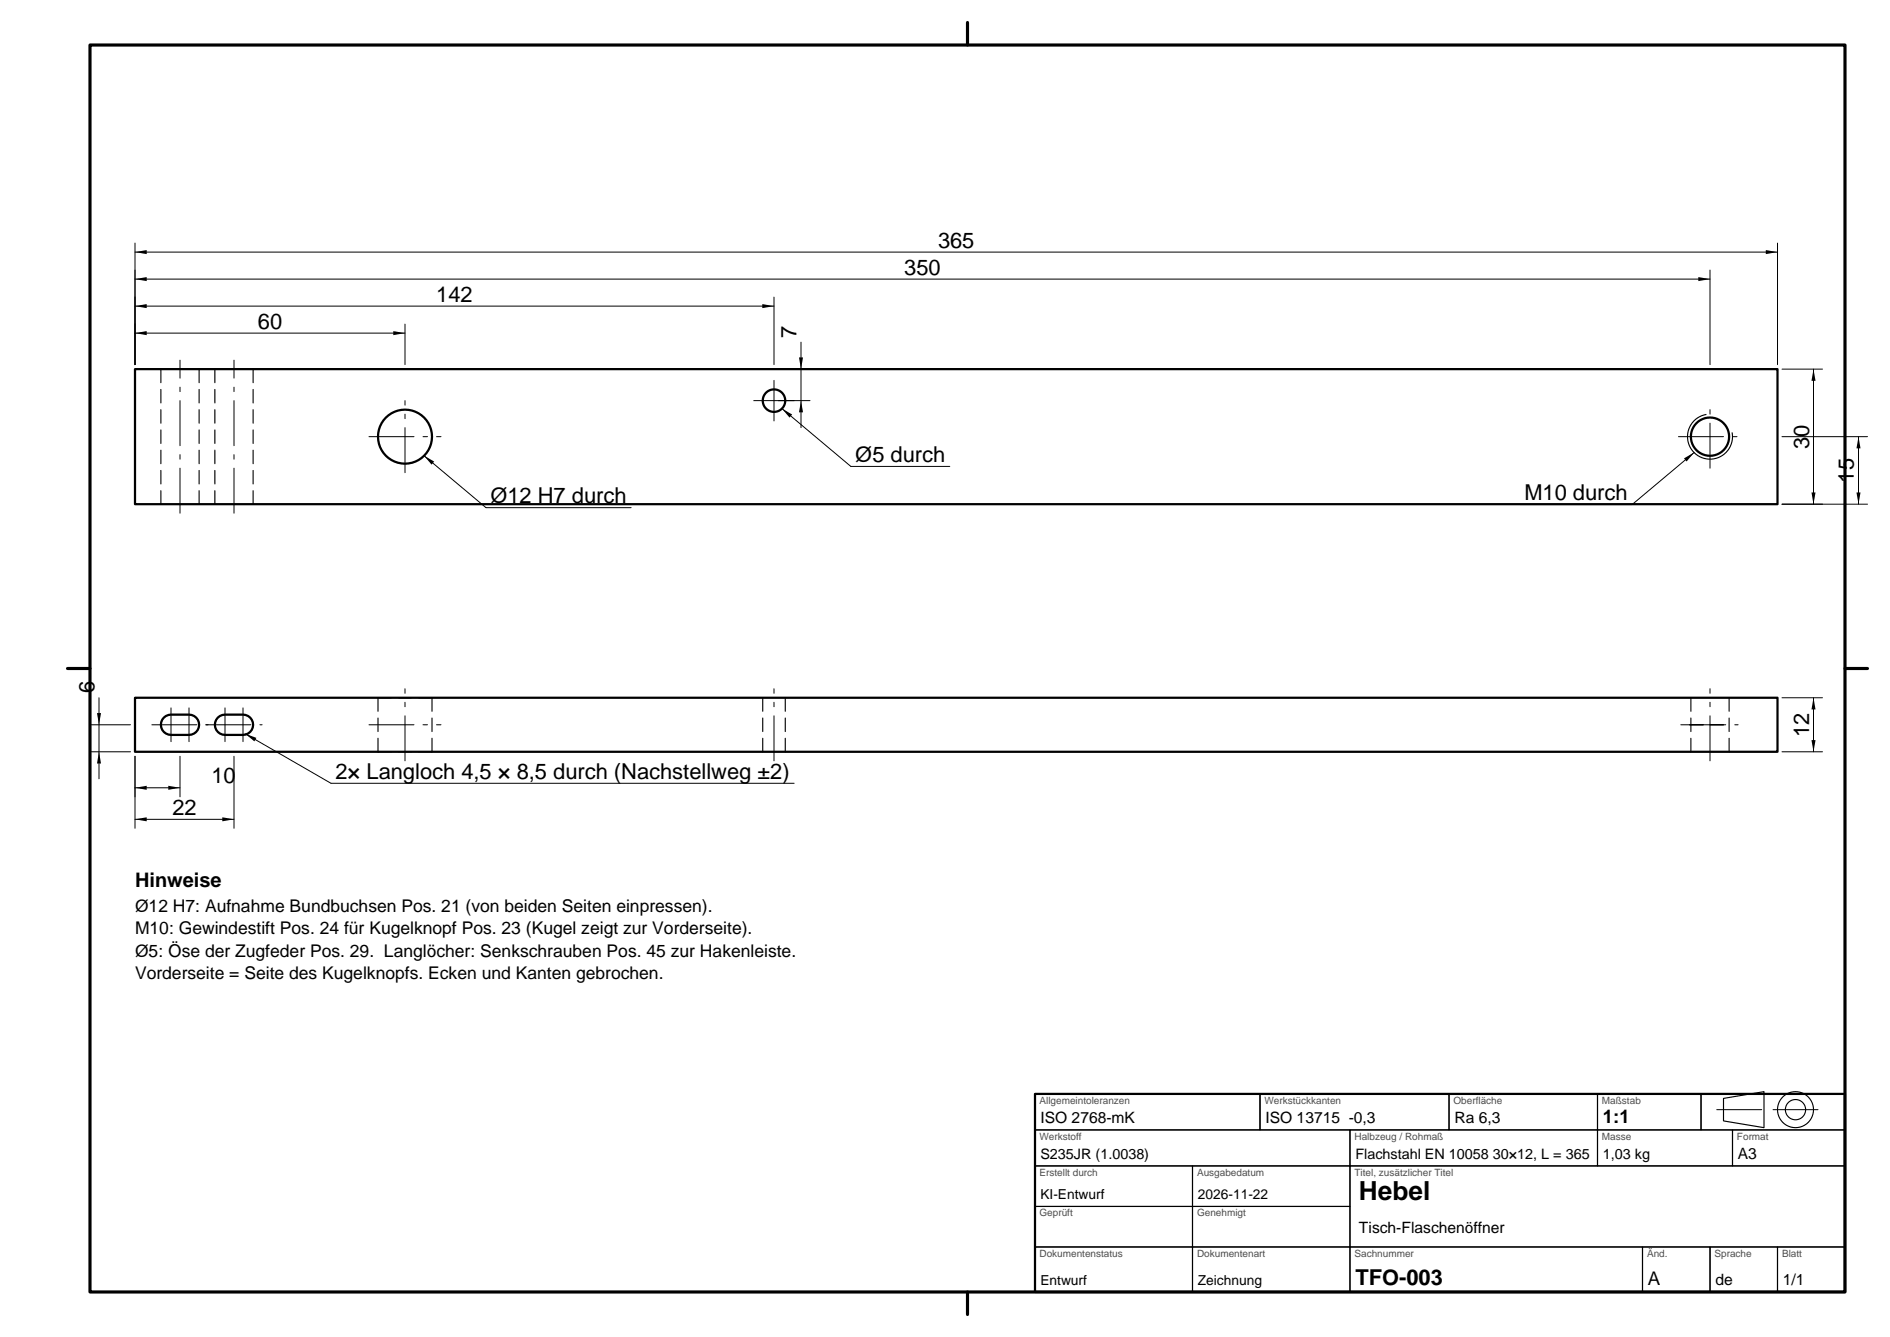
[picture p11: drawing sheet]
<svg xmlns="http://www.w3.org/2000/svg" width="420mm" height="297mm" viewBox="0 0 420 297" stroke-linecap="round" stroke-linejoin="round" font-family="sans-serif">
<defs><g id="words">
<text font-size="5.8" x="302" y="266.5">Hebel</text>
<g font-size="4.9">
<text x="208.4" y="55">365</text>
<text x="200.9" y="61">350</text>
<text x="96.9" y="67">142</text>
<text x="57.3" y="73">60</text>
<text x="177" y="75" transform="rotate(-90 177 75)">7</text>
<text x="402" y="99.7" transform="rotate(-90 402 99.7)">30</text>
<text x="190.1" y="102.6">Ø5 durch</text>
<text x="412" y="107.2" transform="rotate(-90 412 107.2)">15</text>
<text x="109" y="111.8">Ø12 H7 durch</text>
<text x="338.7" y="111.1">M10 durch</text>
<text x="21" y="154" transform="rotate(-90 21 154)">6</text>
<text x="402" y="163.7" transform="rotate(-90 402 163.7)">12</text>
<text x="74.6" y="173">2× Langloch 4,5 × 8,5 durch (Nachstellweg ±2)</text>
<text x="47" y="174">10</text>
<text x="38.3" y="181">22</text>
<text x="301.2" y="285.4">TFO-003</text>
</g>
<text font-size="4.4" x="30" y="197">Hinweise</text>
<g font-size="4.2">
<text x="356.2" y="249.4">1:1</text>
<text x="366.2" y="285.4">A</text>
</g>
<g font-size="3.9">
<text x="30" y="202.5">Ø12 H7: Aufnahme Bundbuchsen Pos. 21 (von beiden Seiten einpressen).</text>
<text x="30" y="207.5">M10: Gewindestift Pos. 24 für Kugelknopf Pos. 23 (Kugel zeigt zur Vorderseite).</text>
<text x="30" y="212.5">Ø5: Öse der Zugfeder Pos. 29. Langlöcher: Senkschrauben Pos. 45 zur Hakenleiste.</text>
<text x="30" y="217.5">Vorderseite = Seite des Kugelknopfs. Ecken und Kanten gebrochen.</text>
</g>
<g font-size="3.5">
<text x="231.2" y="249.4">ISO 2768-mK</text>
<text x="281.2" y="249.4">ISO 13715 -0,3</text>
<text x="323.2" y="249.4">Ra 6,3</text>
<text x="386.2" y="257.4">A3</text>
<text x="302" y="274">Tisch-Flaschenöffner</text>
<text x="381.2" y="285.4">de</text>
<text x="396.2" y="285.4">1/1</text>
</g>
<g font-size="3.2">
<text x="231.2" y="257.4">S235JR (1.0038)</text>
<text x="301.2" y="257.4">Flachstahl EN 10058 30×12, L = 365</text>
<text x="356.2" y="257.4">1,03 kg</text>
</g>
<g font-size="3.1">
<text x="231.2" y="266.4">KI-Entwurf</text>
<text x="266.2" y="266.4">2026-11-22</text>
<text x="231.2" y="285.4">Entwurf</text>
<text x="266.2" y="285.4">Zeichnung</text>
</g>
<g font-size="2.2" fill="#4d4d4d">
<text x="231" y="245.2">Allgemeintoleranzen</text>
<text x="281" y="245.2">Werkstückkanten</text>
<text x="323" y="245.2">Oberfläche</text>
<text x="356" y="245.2">Maßstab</text>
<text x="231" y="253.2">Werkstoff</text>
<text x="301" y="253.2">Halbzeug / Rohmaß</text>
<text x="356" y="253.2">Masse</text>
<text x="386" y="253.2">Format</text>
<text x="231" y="261.2">Erstellt durch</text>
<text x="266" y="261.2">Ausgabedatum</text>
<text x="301" y="261.2">Titel, zusätzlicher Titel</text>
<text x="231" y="270.2">Geprüft</text>
<text x="266" y="270.2">Genehmigt</text>
<text x="231" y="279.2">Dokumentenstatus</text>
<text x="266" y="279.2">Dokumentenart</text>
<text x="301" y="279.2">Sachnummer</text>
<text x="366" y="279.2">Änd.</text>
<text x="381" y="279.2">Sprache</text>
<text x="396" y="279.2">Blatt</text>
</g>
</g></defs>
<path d="M20 10h390v277h-390zM215 5v5M15 148.5h5M410 148.5h5M215 287v5" fill="none" stroke="#000" stroke-width=".7"/>
<g fill="none" stroke="#000" stroke-width=".5">
<path d="M30 82h365v30h-365zM30 155h365v12h-365zM36.4 159.4l.5-.4 1.1-.3h4a2.25 2.25 0 0 1 2.2 2.3 2.25 2.25 0 0 1-2.2 2.3h-4a2.25 2.25 0 0 1-2.1-1.4 2.25 2.25 0 0 1 .5-2.5zM48.4 159.4l.5-.4 1.1-.3h4a2.25 2.25 0 0 1 2.3 2.3 2.25 2.25 0 0 1-2.3 2.3h-4a2.25 2.25 0 0 1-2.1-1.4 2.25 2.25 0 0 1 .5-2.5zM230 243h180v44h-180z"/>
<circle cx="90" cy="97" r="6"/>
<circle cx="172" cy="89" r="2.5"/>
<circle cx="380" cy="97" r="4.2"/>
</g>
<g fill="none" stroke="#000" stroke-width=".25">
<path d="M379.1 92.1a5 5 0 0 0-4 5.8 5 5 0 0 0 5.8 4 5 5 0 0 0 4-5.8M230 243h50v8h-50zM230 251h70v8h-70zM230 259h35v9h-35zM265 259h35v9h-35zM280 243h42v8h-42zM300 251h55v8h-55zM300 259h110v18h-110zM322 243h33v8h-33zM355 243h23v8h-23zM355 251h30v8h-30zM378 243h32v8h-32z"/>
<path d="M383 244l9-1.5v8l-9-1.5zM385 251h25v8h-25zM230 268h35v9h-35zM230 277h35v10h-35zM265 268h35v9h-35zM265 277h35v10h-35zM300 277h65v10h-65zM365 277h15v10h-15zM380 277h15v10h-15zM395 277h15v10h-15z"/>
<circle cx="399" cy="246.5" r="4"/>
<circle cx="399" cy="246.5" r="2.25"/>
</g>
<g fill="none" stroke="#000" stroke-width=".22" stroke-dasharray="10 2 1 2">
<path d="M82 97h16M167.5 89h9M172 93.5v-9M373 97h14M40 114v-34M52 114v-34M90 105v-16M380 104v-14M33.8 161h12.4M38 164.8v-7.5M42 164.8v-7.5M45.8 161h12.5"/>
<path d="M50 164.8v-7.5M54 164.8v-7.5M82 161h16M90 169v-16M172 169v-16M373.5 161h12.7M380 169v-16M381.5 246.5h12M394 246.5h10"/>
</g>
<g fill="none" stroke="#000" stroke-width=".25" stroke-dasharray="3 1.5">
<path d="M35.8 112v-30M44.2 112v-30M47.7 112v-30M56.3 112v-30M84 155h12M84 167h12M84 167v-12M96 167v-12M169.5 167v-12M174.5 167v-12M375.5 161h8.7M375.8 167v-12"/>
<path d="M384.2 167v-12"/>
</g>
<g fill="none" stroke="#000" stroke-width=".22">
<path d="M30 54v27M30 56h365M395 54v27M30 74h60M30 68h142M30 62h350M90 72v9M172 66v15M178 76v19M380 60v21M173 82h7M173 89h7"/>
<path d="M173.8 90.7l15.3 12.9h22M396 82h9M396 97h19M403 82v30M413 97v15M94.2 101.2l13.8 11.6h32.3M376.5 100.5l-13.8 11.6h-25M396 112h19M22 155v18M396 155h9M403 155v12M20 167h9"/>
<path d="M20 161h9M30 168v16M30 175h10M40 168v9M52 168v16M54.5 163l19.1 11h102.9M396 167h9M30 182h22"/>
</g>
<g fill="#000">
<path d="M30 56l2.6-.5v1zM392.4 55.5l2.6 .5-2.6 .5zM30 74l2.6-.4v.9zM30 68l2.6-.5v.9zM30 62l2.6-.5v.9zM87.4 73.6l2.6 .4-2.6 .5zM169.4 67.5l2.6 .5-2.6 .4zM377.4 61.5l2.6 .5-2.6 .4zM173.8 90.7l2.2 1.4-.5 .7zM178 89l.4 2.6h-.9zM177.5 79.4h.9l-.4 2.6zM403 82l.5 2.6h-.9z"/>
<path d="M413 97l.4 2.6h-.9zM94.2 101.2l2.3 1.3-.6 .7zM374.2 101.8l2.3-1.3-1.7 2zM402.6 109.4h.9l-.5 2.6zM412.5 109.4h.9l-.4 2.6zM403 155l.5 2.6h-.9zM22 167l.5 2.6h-.9zM21.6 158.4h.9l-.5 2.6zM30 175l2.6-.4v.9zM37.4 174.6l2.6 .4-2.6 .5zM54.5 163l2.5 .9-.5 .8zM402.6 164.4h.9l-.5 2.6z"/>
<path d="M30 182l2.6-.4v.8zM49.4 181.6l2.6 .4-2.6 .4z"/>
</g>
<use href="#words"/>
</svg>
